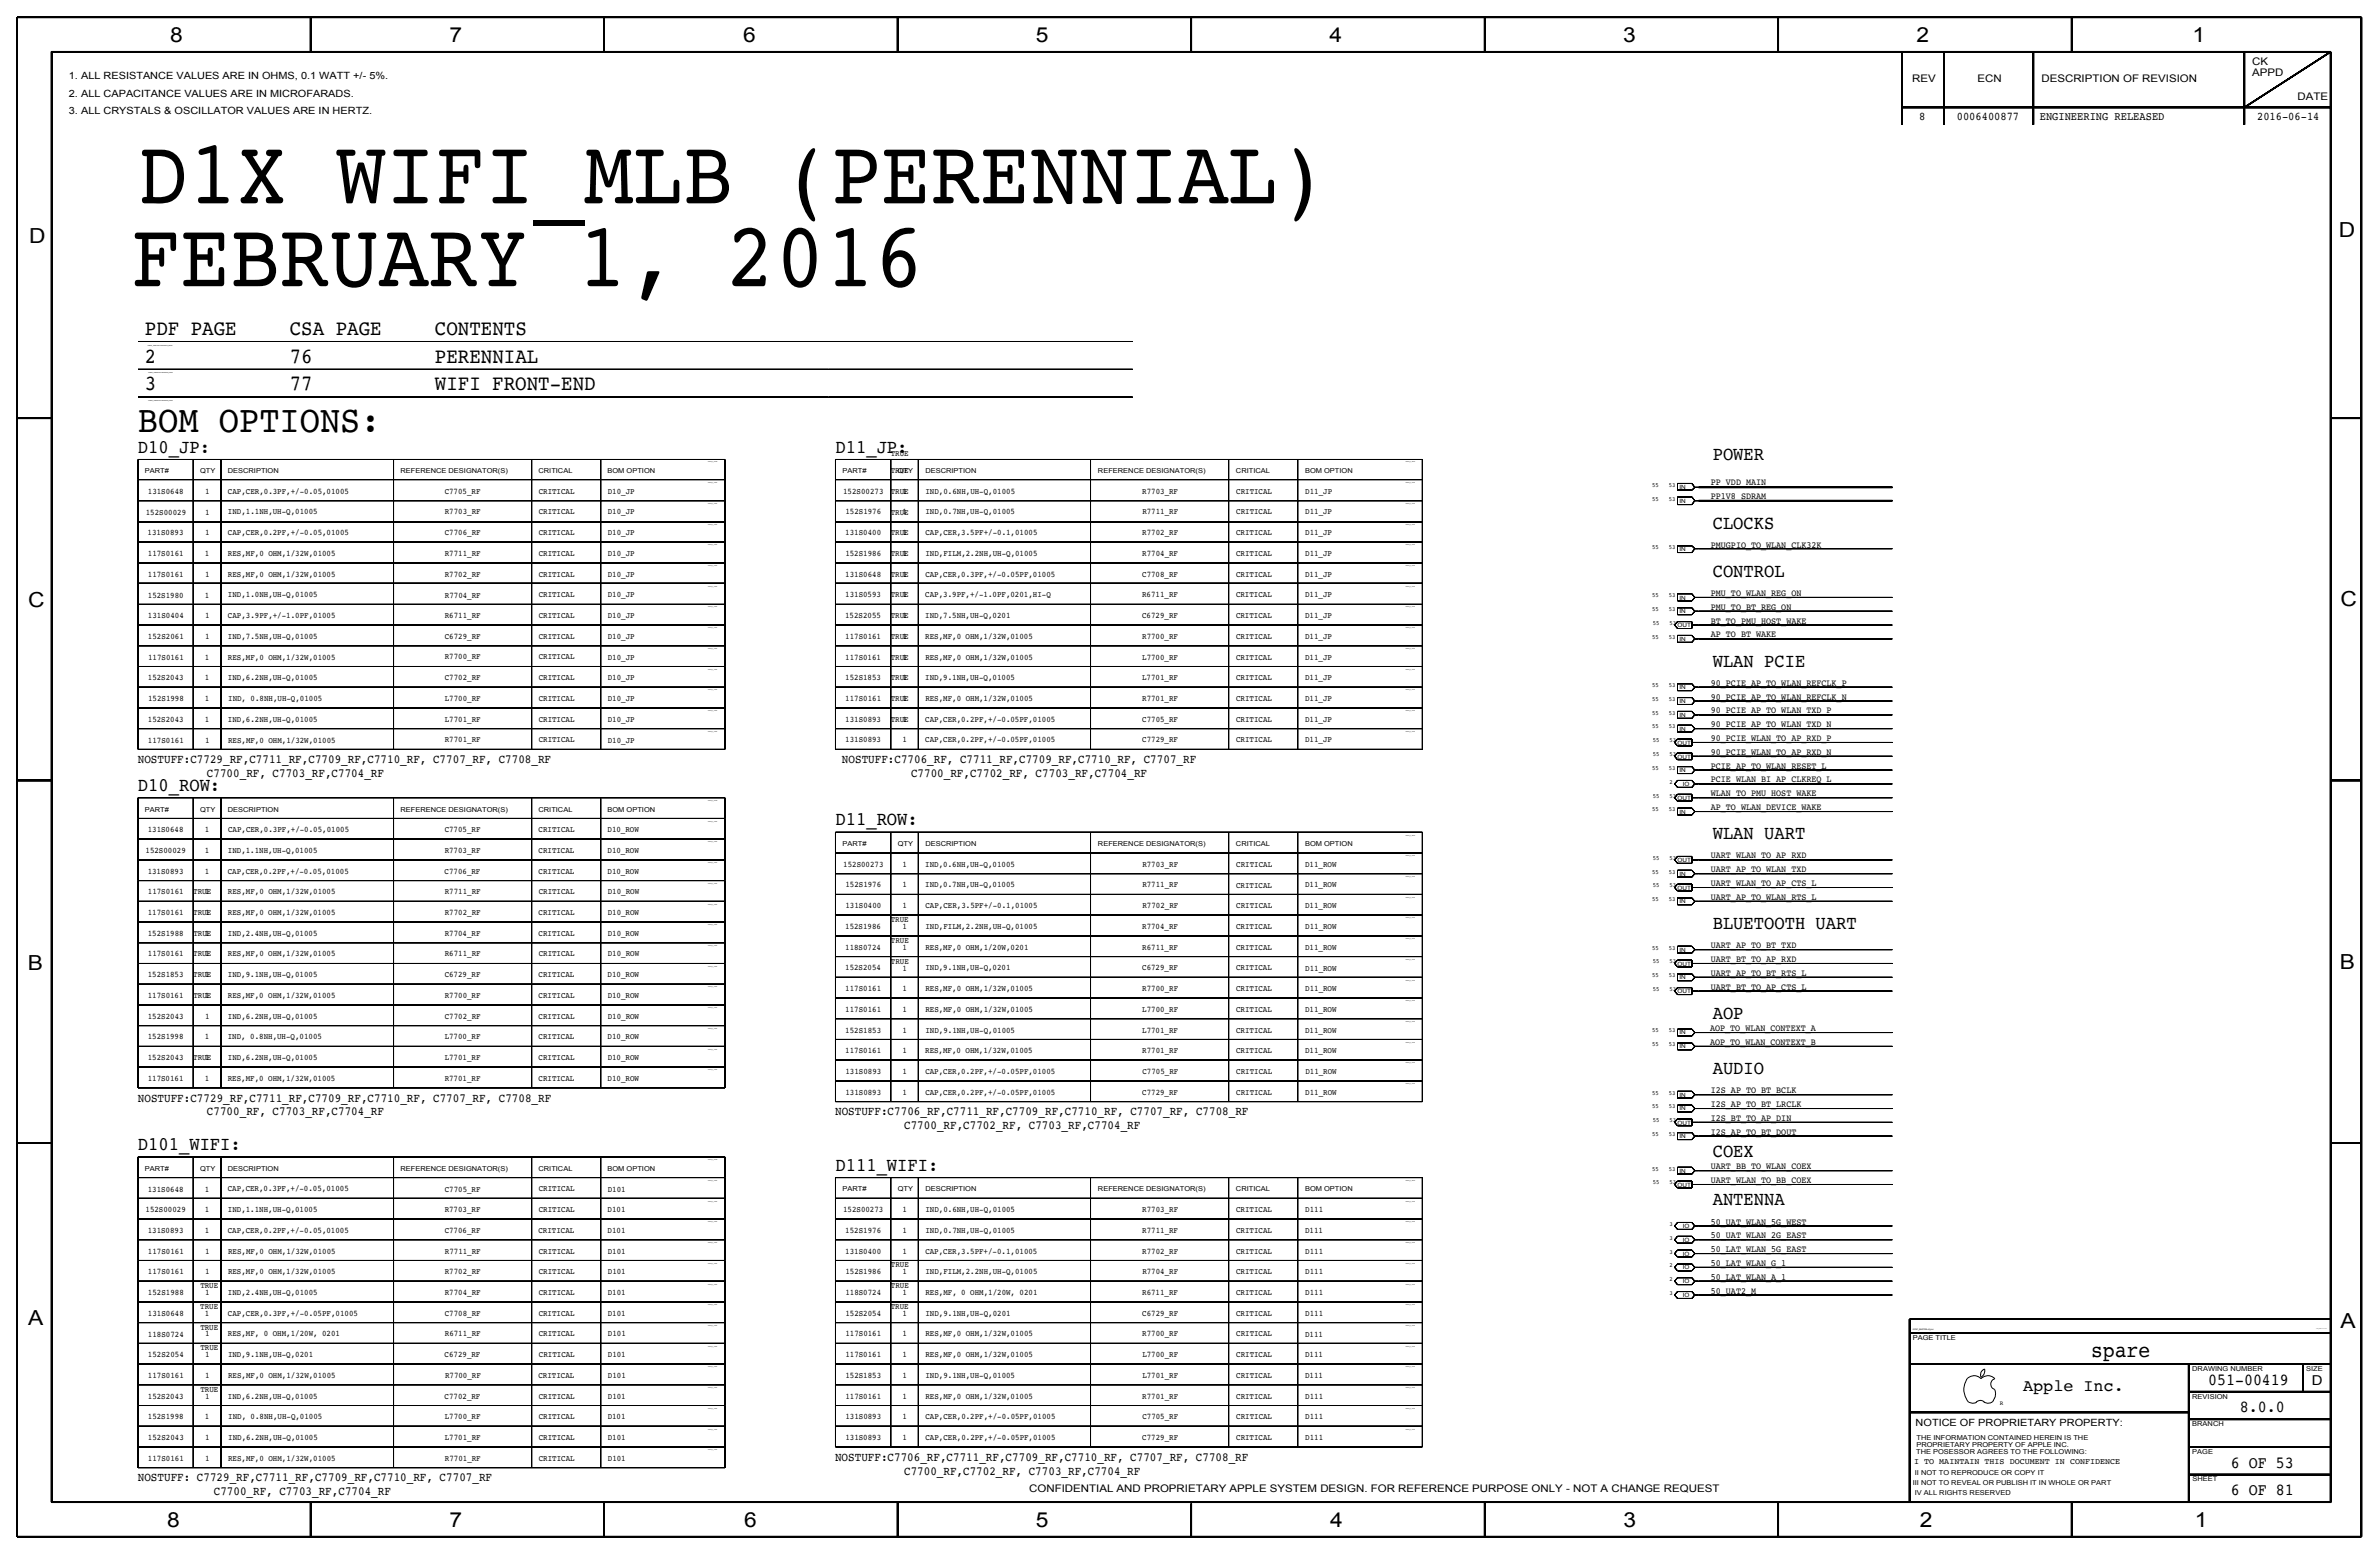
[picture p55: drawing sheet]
<svg xmlns="http://www.w3.org/2000/svg" width="875mm" height="572mm" viewBox="0 0 875 572" stroke-linecap="round" stroke-linejoin="round" font-family="sans-serif">
<defs><g id="words">
<g font-size="34.1">
<text x="50.8" y="74.8">D1X WIFI_MLB (PERENNIAL)</text>
<text x="48.2" y="105.3">FEBRUARY 1, 2016</text>
</g>
<text font-size="13.9" x="50.7" y="158.8">BOM OPTIONS:</text>
<text font-size="8.1" x="769.2" y="499.1">spare</text>
<g font-size="7.9">
<text x="53.3" y="123.2">PDF PAGE</text>
<text x="106.6" y="123.2">CSA PAGE</text>
<text x="160" y="123.2">CONTENTS</text>
<text x="53.3" y="133.3">2</text>
<text x="106.6" y="133.3">76</text>
<text x="160" y="133.3">PERENNIAL</text>
<text x="53.3" y="143.5">3</text>
<text x="106.6" y="143.5">77</text>
<text x="160" y="143.5">WIFI FRONT-END</text>
</g>
<g font-size="7.6">
<text x="62.5" y="15.5">8</text>
<text x="165.4" y="15.5">7</text>
<text x="273.3" y="15.5">6</text>
<text x="381" y="15.5">5</text>
<text x="489" y="15.5">4</text>
<text x="597" y="15.5">3</text>
<text x="704.9" y="15.5">2</text>
<text x="806.5" y="15.5">1</text>
<text x="10.7" y="89.5">D</text>
<text x="860.3" y="87.2">D</text>
<text x="10.4" y="223.3">C</text>
<text x="860.8" y="222.8">C</text>
<text x="10.2" y="356.7">B</text>
<text x="860.6" y="356.4">B</text>
<text x="10.4" y="487.5">A</text>
<text x="860.8" y="488.2">A</text>
<text x="61.5" y="561.7">8</text>
<text x="165.4" y="561.7">7</text>
<text x="273.8" y="561.6">6</text>
<text x="381" y="561.7">5</text>
<text x="489.2" y="561.7">4</text>
<text x="597.1" y="561.6">3</text>
<text x="706.2" y="561.7">2</text>
<text x="807.3" y="561.7">1</text>
</g>
<g font-size="7.1">
<text x="50.8" y="166.5">D10_JP:</text>
<text x="307.3" y="166.5">D11_JP:</text>
<text x="630" y="169">POWER</text>
<text x="630" y="194.4">CLOCKS</text>
<text x="630" y="212.2">CONTROL</text>
<text x="630" y="245.2">WLAN PCIE</text>
<text x="50.8" y="290.9">D10_ROW:</text>
<text x="307.3" y="303.6">D11_ROW:</text>
<text x="630" y="308.7">WLAN UART</text>
<text x="630" y="341.7">BLUETOOTH UART</text>
<text x="630" y="374.7">AOP</text>
<text x="630" y="395">AUDIO</text>
<text x="50.8" y="422.9">D101_WIFI:</text>
<text x="630" y="425.5">COEX</text>
<text x="307.3" y="430.5">D111_WIFI:</text>
<text x="630" y="443.2">ANTENNA</text>
</g>
<g font-size="6.2">
<text x="812.2" y="509.3">051-00419</text>
<text x="744.2" y="511.5">Apple Inc.</text>
<text x="823.9" y="519.4">8.0.0</text>
<text x="820.6" y="539.7">6 OF 53</text>
<text x="820.6" y="549.9">6 OF 81</text>
</g>
<text font-size="5" x="850.3" y="509.3">D</text>
<g font-size="4.5">
<text x="50.7" y="280.6">NOSTUFF:C7729_RF,C7711_RF,C7709_RF,C7710_RF, C7707_RF, C7708_RF</text>
<text x="309.7" y="280.6">NOSTUFF:C7706_RF, C7711_RF,C7709_RF,C7710_RF, C7707_RF</text>
<text x="76.1" y="285.7">C7700_RF, C7703_RF,C7704_RF</text>
<text x="335.1" y="285.7">C7700_RF,C7702_RF, C7703_RF,C7704_RF</text>
<text x="50.7" y="405.1">NOSTUFF:C7729_RF,C7711_RF,C7709_RF,C7710_RF, C7707_RF, C7708_RF</text>
<text x="76.1" y="410.2">C7700_RF, C7703_RF,C7704_RF</text>
<text x="307.2" y="410.2">NOSTUFF:C7706_RF,C7711_RF,C7709_RF,C7710_RF, C7707_RF, C7708_RF</text>
<text x="332.6" y="415.3">C7700_RF,C7702_RF, C7703_RF,C7704_RF</text>
<text x="307.2" y="537.2">NOSTUFF:C7706_RF,C7711_RF,C7709_RF,C7710_RF, C7707_RF, C7708_RF</text>
<text x="50.7" y="544.8">NOSTUFF: C7729_RF,C7711_RF,C7709_RF,C7710_RF, C7707_RF</text>
<text x="332.5" y="542.3">C7700_RF,C7702_RF, C7703_RF,C7704_RF</text>
<text x="78.6" y="549.9">C7700_RF, C7703_RF,C7704_RF</text>
</g>
<g font-size="4.3">
<text x="706" y="44.3">8</text>
<text x="719.8" y="44.3">0006400877</text>
<text x="750.3" y="44.3">ENGINEERING RELEASED</text>
<text x="830.2" y="44.3">2016-06-14</text>
</g>
<g font-size="3.8">
<text x="828.4" y="24.1">CK</text>
<text x="828.4" y="27.9">APPD</text>
<text x="703.3" y="30.2">REV</text>
<text x="727.3" y="30.2">ECN</text>
<text x="750.9" y="30.2">DESCRIPTION OF REVISION</text>
<text x="845" y="36.8">DATE</text>
<text x="378.5" y="548.6">CONFIDENTIAL AND PROPRIETARY APPLE SYSTEM DESIGN. FOR REFERENCE PURPOSE ONLY - NOT A CHANGE REQUEST</text>
</g>
<g font-size="3.7">
<text x="25.3" y="29">1. ALL RESISTANCE VALUES ARE IN OHMS, 0.1 WATT +/- 5%.</text>
<text x="25.3" y="35.6">2. ALL CAPACITANCE VALUES ARE IN MICROFARADS.</text>
<text x="25.3" y="41.9">3. ALL CRYSTALS &amp; OSCILLATOR VALUES ARE IN HERTZ.</text>
<text x="704.6" y="524.5">NOTICE OF PROPRIETARY PROPERTY:</text>
</g>
<g font-size="3.5">
<text x="629.3" y="178.5">PP_VDD_MAIN</text>
<text x="629.3" y="183.6">PP1V8_SDRAM</text>
<text x="629.3" y="201.4">PMUGPIO_TO_WLAN_CLK32K</text>
<text x="629.3" y="219.2">PMU_TO_WLAN_REG_ON</text>
<text x="629.3" y="224.3">PMU_TO_BT_REG_ON</text>
<text x="629.3" y="229.3">BT_TO_PMU_HOST_WAKE</text>
<text x="629.3" y="234.4">AP_TO_BT_WAKE</text>
<text x="629.3" y="252.2">90_PCIE_AP_TO_WLAN_REFCLK_P</text>
<text x="629.3" y="257.3">90_PCIE_AP_TO_WLAN_REFCLK_N</text>
<text x="629.3" y="262.4">90_PCIE_AP_TO_WLAN_TXD_P</text>
<text x="629.3" y="267.4">90_PCIE_AP_TO_WLAN_TXD_N</text>
<text x="629.3" y="272.5">90_PCIE_WLAN_TO_AP_RXD_P</text>
<text x="629.3" y="277.6">90_PCIE_WLAN_TO_AP_RXD_N</text>
<text x="629.3" y="287.8">PCIE_WLAN_BI_AP_CLKREQ_L</text>
<text x="629.3" y="282.7">PCIE_AP_TO_WLAN_RESET_L</text>
<text x="629.3" y="292.9">WLAN_TO_PMU_HOST_WAKE</text>
<text x="629.3" y="297.9">AP_TO_WLAN_DEVICE_WAKE</text>
<text x="629.3" y="315.7">UART_WLAN_TO_AP_RXD</text>
<text x="629.3" y="320.8">UART_AP_TO_WLAN_TXD</text>
<text x="629.3" y="325.9">UART_WLAN_TO_AP_CTS_L</text>
<text x="629.3" y="330.9">UART_AP_TO_WLAN_RTS_L</text>
<text x="629.3" y="353.8">UART_BT_TO_AP_RXD</text>
<text x="629.3" y="348.7">UART_AP_TO_BT_TXD</text>
<text x="629.3" y="358.9">UART_AP_TO_BT_RTS_L</text>
<text x="629.3" y="364">UART_BT_TO_AP_CTS_L</text>
<text x="629" y="379.2">AOP_TO_WLAN_CONTEXT_A</text>
<text x="629" y="384.3">AOP_TO_WLAN_CONTEXT_B</text>
<text x="629.3" y="407.1">I2S_AP_TO_BT_LRCLK</text>
<text x="629.3" y="402.1">I2S_AP_TO_BT_BCLK</text>
<text x="629.3" y="412.2">I2S_BT_TO_AP_DIN</text>
<text x="629.3" y="417.3">I2S_AP_TO_BT_DOUT</text>
<text x="629.3" y="430">UART_BB_TO_WLAN_COEX</text>
<text x="629.3" y="435.1">UART_WLAN_TO_BB_COEX</text>
<text x="629.3" y="450.3">50_UAT_WLAN_5G_WEST</text>
<text x="629.3" y="455.4">50_UAT_WLAN_2G_EAST</text>
<text x="629.3" y="460.5">50_LAT_WLAN_5G_EAST</text>
<text x="629.3" y="465.6">50_LAT_WLAN_G_1</text>
<text x="629.3" y="470.7">50_LAT_WLAN_A_1</text>
<text x="629.3" y="475.7">50_UAT2_M</text>
</g>
<g font-size="3.1">
<text x="327.7" y="167.6">TRUE</text>
<text x="327.7" y="174">TRUE</text>
<text x="54.4" y="181.6">131S0648</text>
<text x="75.4" y="181.6">1</text>
<text x="83.9" y="181.6">CAP,CER,0.3PF,+/-0.05,01005</text>
<text x="163.6" y="181.6">C7705_RF</text>
<text x="198.1" y="181.6">CRITICAL</text>
<text x="223.5" y="181.6">D10_JP</text>
<text x="310.1" y="181.6">152S00273</text>
<text x="327.7" y="181.6">TRUE</text>
<text x="331.9" y="181.6">1</text>
<text x="340.4" y="181.6">IND,0.6NH,UH-Q,01005</text>
<text x="420.1" y="181.6">R7703_RF</text>
<text x="454.7" y="181.6">CRITICAL</text>
<text x="480.1" y="181.6">D11_JP</text>
<text x="53.6" y="189.2">152S00029</text>
<text x="75.5" y="189.2">1</text>
<text x="83.9" y="189.2">IND,1.1NH,UH-Q,01005</text>
<text x="163.6" y="189.2">R7703_RF</text>
<text x="198.1" y="189.2">CRITICAL</text>
<text x="223.5" y="189.2">D10_JP</text>
<text x="311" y="189.2">152S1976</text>
<text x="327.7" y="189.2">TRUE</text>
<text x="332" y="189.2">1</text>
<text x="340.4" y="189.2">IND,0.7NH,UH-Q,01005</text>
<text x="420.2" y="189.2">R7711_RF</text>
<text x="454.7" y="189.2">CRITICAL</text>
<text x="480.1" y="189.2">D11_JP</text>
<text x="54.3" y="196.9">131S0893</text>
<text x="75.4" y="196.8">1</text>
<text x="83.9" y="196.8">CAP,CER,0.2PF,+/-0.05,01005</text>
<text x="163.6" y="196.8">C7706_RF</text>
<text x="198.1" y="196.8">CRITICAL</text>
<text x="223.5" y="196.8">D10_JP</text>
<text x="310.9" y="196.8">131S0400</text>
<text x="327.7" y="196.8">TRUE</text>
<text x="331.9" y="196.8">1</text>
<text x="340.4" y="196.8">CAP,CER,3.5PF+/-0.1,01005</text>
<text x="420.2" y="196.8">R7702_RF</text>
<text x="454.7" y="196.8">CRITICAL</text>
<text x="480.1" y="196.8">D11_JP</text>
<text x="54.4" y="204.5">117S0161</text>
<text x="75.4" y="204.5">1</text>
<text x="83.9" y="204.4">RES,MF,0 OHM,1/32W,01005</text>
<text x="163.6" y="204.4">R7711_RF</text>
<text x="198.1" y="204.4">CRITICAL</text>
<text x="223.5" y="204.4">D10_JP</text>
<text x="310.9" y="204.5">152S1986</text>
<text x="327.7" y="204.5">TRUE</text>
<text x="331.9" y="204.5">1</text>
<text x="340.4" y="204.5">IND,FILM,2.2NH,UH-Q,01005</text>
<text x="420.1" y="204.5">R7704_RF</text>
<text x="454.7" y="204.5">CRITICAL</text>
<text x="480.1" y="204.5">D11_JP</text>
<text x="54.4" y="212.1">117S0161</text>
<text x="75.4" y="212.1">1</text>
<text x="83.9" y="212">RES,MF,0 OHM,1/32W,01005</text>
<text x="163.6" y="212">R7702_RF</text>
<text x="198.1" y="212">CRITICAL</text>
<text x="223.5" y="212.1">D10_JP</text>
<text x="310.9" y="212.1">131S0648</text>
<text x="327.7" y="212.1">TRUE</text>
<text x="331.9" y="212.1">1</text>
<text x="340.4" y="212.1">CAP,CER,0.3PF,+/-0.05PF,01005</text>
<text x="420.1" y="212.1">C7708_RF</text>
<text x="454.6" y="212.1">CRITICAL</text>
<text x="480" y="212.1">D11_JP</text>
<text x="54.4" y="219.8">152S1980</text>
<text x="75.4" y="219.8">1</text>
<text x="83.9" y="219.7">IND,1.0NH,UH-Q,01005</text>
<text x="163.6" y="219.8">R7704_RF</text>
<text x="198.1" y="219.7">CRITICAL</text>
<text x="223.5" y="219.7">D10_JP</text>
<text x="310.9" y="219.7">131S0593</text>
<text x="327.7" y="219.7">TRUE</text>
<text x="331.9" y="219.7">1</text>
<text x="340.3" y="219.7">CAP,3.9PF,+/-1.0PF,0201,HI-Q</text>
<text x="420.1" y="219.7">R6711_RF</text>
<text x="454.6" y="219.7">CRITICAL</text>
<text x="480" y="219.7">D11_JP</text>
<text x="54.4" y="227.4">131S0404</text>
<text x="75.4" y="227.4">1</text>
<text x="83.9" y="227.3">CAP,3.9PF,+/-1.0PF,01005</text>
<text x="163.6" y="227.3">R6711_RF</text>
<text x="198.1" y="227.3">CRITICAL</text>
<text x="223.5" y="227.4">D10_JP</text>
<text x="310.9" y="227.3">152S2055</text>
<text x="327.7" y="227.3">TRUE</text>
<text x="331.9" y="227.3">1</text>
<text x="340.3" y="227.3">IND,7.5NH,UH-Q,0201</text>
<text x="420.1" y="227.3">C6729_RF</text>
<text x="454.6" y="227.3">CRITICAL</text>
<text x="480" y="227.3">D11_JP</text>
<text x="54.4" y="235">152S2061</text>
<text x="75.5" y="234.9">1</text>
<text x="83.9" y="234.9">IND,7.5NH,UH-Q,01005</text>
<text x="163.6" y="234.9">C6729_RF</text>
<text x="198.1" y="234.9">CRITICAL</text>
<text x="223.5" y="234.9">D10_JP</text>
<text x="310.9" y="234.9">117S0161</text>
<text x="327.7" y="234.9">TRUE</text>
<text x="331.9" y="234.9">1</text>
<text x="340.3" y="234.9">RES,MF,0 OHM,1/32W,01005</text>
<text x="420.1" y="234.9">R7700_RF</text>
<text x="454.7" y="234.9">CRITICAL</text>
<text x="480.1" y="234.9">D11_JP</text>
<text x="54.5" y="242.6">117S0161</text>
<text x="75.4" y="242.6">1</text>
<text x="83.9" y="242.5">RES,MF,0 OHM,1/32W,01005</text>
<text x="163.6" y="242.5">R7700_RF</text>
<text x="198.1" y="242.5">CRITICAL</text>
<text x="223.5" y="242.6">D10_JP</text>
<text x="310.9" y="242.6">117S0161</text>
<text x="327.7" y="242.6">TRUE</text>
<text x="331.9" y="242.6">1</text>
<text x="340.4" y="242.6">RES,MF,0 OHM,1/32W,01005</text>
<text x="420.1" y="242.6">L7700_RF</text>
<text x="454.6" y="242.6">CRITICAL</text>
<text x="480" y="242.6">D11_JP</text>
<text x="54.4" y="250.1">152S2043</text>
<text x="75.4" y="250.2">1</text>
<text x="83.9" y="250.1">IND,6.2NH,UH-Q,01005</text>
<text x="163.6" y="250.2">C7702_RF</text>
<text x="198.1" y="250.2">CRITICAL</text>
<text x="223.5" y="250.2">D10_JP</text>
<text x="310.9" y="250.2">152S1853</text>
<text x="327.7" y="250.2">TRUE</text>
<text x="331.9" y="250.2">1</text>
<text x="340.3" y="250.2">IND,9.1NH,UH-Q,01005</text>
<text x="420.1" y="250.2">L7701_RF</text>
<text x="454.6" y="250.2">CRITICAL</text>
<text x="480" y="250.2">D11_JP</text>
<text x="54.5" y="257.8">152S1998</text>
<text x="75.4" y="257.8">1</text>
<text x="83.9" y="257.8">IND, 0.8NH,UH-Q,01005</text>
<text x="163.6" y="257.8">L7700_RF</text>
<text x="198.1" y="257.8">CRITICAL</text>
<text x="223.5" y="257.8">D10_JP</text>
<text x="310.9" y="257.8">117S0161</text>
<text x="327.7" y="257.8">TRUE</text>
<text x="331.9" y="257.8">1</text>
<text x="340.4" y="257.8">RES,MF,0 OHM,1/32W,01005</text>
<text x="420.1" y="257.8">R7701_RF</text>
<text x="454.7" y="257.8">CRITICAL</text>
<text x="480" y="257.8">D11_JP</text>
<text x="54.4" y="265.4">152S2043</text>
<text x="75.4" y="265.4">1</text>
<text x="83.9" y="265.4">IND,6.2NH,UH-Q,01005</text>
<text x="163.6" y="265.4">L7701_RF</text>
<text x="198.1" y="265.4">CRITICAL</text>
<text x="223.5" y="265.4">D10_JP</text>
<text x="310.9" y="265.4">131S0893</text>
<text x="327.7" y="265.4">TRUE</text>
<text x="331.9" y="265.4">1</text>
<text x="340.3" y="265.4">CAP,CER,0.2PF,+/-0.05PF,01005</text>
<text x="420.1" y="265.4">C7705_RF</text>
<text x="454.7" y="265.4">CRITICAL</text>
<text x="480" y="265.4">D11_JP</text>
<text x="54.4" y="273.1">117S0161</text>
<text x="75.4" y="273.1">1</text>
<text x="83.9" y="273.1">RES,MF,0 OHM,1/32W,01005</text>
<text x="163.6" y="273">R7701_RF</text>
<text x="198.1" y="273">CRITICAL</text>
<text x="223.5" y="273.1">D10_JP</text>
<text x="310.9" y="273">131S0893</text>
<text x="331.9" y="273">1</text>
<text x="340.3" y="273">CAP,CER,0.2PF,+/-0.05PF,01005</text>
<text x="420.1" y="273">C7729_RF</text>
<text x="454.7" y="273">CRITICAL</text>
<text x="480" y="273">D11_JP</text>
<text x="54.3" y="306.1">131S0648</text>
<text x="75.4" y="306.1">1</text>
<text x="83.9" y="306.1">CAP,CER,0.3PF,+/-0.05,01005</text>
<text x="163.6" y="306.1">C7705_RF</text>
<text x="198.1" y="306.1">CRITICAL</text>
<text x="223.5" y="306.1">D10_ROW</text>
<text x="53.5" y="313.7">152S00029</text>
<text x="75.4" y="313.7">1</text>
<text x="83.8" y="313.7">IND,1.1NH,UH-Q,01005</text>
<text x="163.6" y="313.7">R7703_RF</text>
<text x="198.1" y="313.7">CRITICAL</text>
<text x="223.5" y="313.7">D10_ROW</text>
<text x="54.3" y="321.3">131S0893</text>
<text x="75.3" y="321.3">1</text>
<text x="83.8" y="321.3">CAP,CER,0.2PF,+/-0.05,01005</text>
<text x="163.5" y="321.3">C7706_RF</text>
<text x="198.1" y="321.3">CRITICAL</text>
<text x="223.5" y="321.3">D10_ROW</text>
<text x="310.2" y="318.8">152S00273</text>
<text x="332" y="318.8">1</text>
<text x="340.4" y="318.8">IND,0.6NH,UH-Q,01005</text>
<text x="420.2" y="318.8">R7703_RF</text>
<text x="454.7" y="318.8">CRITICAL</text>
<text x="480" y="318.8">D11_ROW</text>
<text x="54.4" y="328.9">117S0161</text>
<text x="71.1" y="328.9">TRUE</text>
<text x="75.4" y="328.9">1</text>
<text x="83.9" y="328.9">RES,MF,0 OHM,1/32W,01005</text>
<text x="163.6" y="328.9">R7711_RF</text>
<text x="198.1" y="328.9">CRITICAL</text>
<text x="223.5" y="328.9">D10_ROW</text>
<text x="311" y="326.4">152S1976</text>
<text x="332" y="326.4">1</text>
<text x="340.4" y="326.4">IND,0.7NH,UH-Q,01005</text>
<text x="420.2" y="326.4">R7711_RF</text>
<text x="454.7" y="326.4">CRITICAL</text>
<text x="480" y="326.4">D11_ROW</text>
<text x="311" y="334">131S0400</text>
<text x="332" y="334">1</text>
<text x="340.4" y="334">CAP,CER,3.5PF+/-0.1,01005</text>
<text x="420.2" y="334">R7702_RF</text>
<text x="454.7" y="334">CRITICAL</text>
<text x="480" y="334">D11_ROW</text>
<text x="54.4" y="336.5">117S0161</text>
<text x="71.1" y="336.5">TRUE</text>
<text x="75.4" y="336.5">1</text>
<text x="83.8" y="336.5">RES,MF,0 OHM,1/32W,01005</text>
<text x="163.6" y="336.5">R7702_RF</text>
<text x="198.1" y="336.5">CRITICAL</text>
<text x="223.5" y="336.5">D10_ROW</text>
<text x="310.9" y="341.6">152S1986</text>
<text x="327.7" y="339.1">TRUE</text>
<text x="331.9" y="341.7">1</text>
<text x="340.4" y="341.7">IND,FILM,2.2NH,UH-Q,01005</text>
<text x="420.1" y="341.7">R7704_RF</text>
<text x="454.7" y="341.6">CRITICAL</text>
<text x="480.1" y="341.7">D11_ROW</text>
<text x="54.3" y="344.2">152S1988</text>
<text x="71.1" y="344.1">TRUE</text>
<text x="75.4" y="344.2">1</text>
<text x="83.8" y="344.2">IND,2.4NH,UH-Q,01005</text>
<text x="163.6" y="344.2">R7704_RF</text>
<text x="198.1" y="344.2">CRITICAL</text>
<text x="223.5" y="344.2">D10_ROW</text>
<text x="327.7" y="346.7">TRUE</text>
<text x="54.4" y="351.7">117S0161</text>
<text x="71.1" y="351.7">TRUE</text>
<text x="75.4" y="351.7">1</text>
<text x="83.8" y="351.7">RES,MF,0 OHM,1/32W,01005</text>
<text x="163.6" y="351.7">R6711_RF</text>
<text x="198.1" y="351.7">CRITICAL</text>
<text x="223.5" y="351.7">D10_ROW</text>
<text x="310.9" y="349.2">118S0724</text>
<text x="331.9" y="349.3">1</text>
<text x="340.4" y="349.2">RES,MF,0 OHM,1/20W,0201</text>
<text x="420.1" y="349.3">R6711_RF</text>
<text x="454.7" y="349.3">CRITICAL</text>
<text x="480" y="349.2">D11_ROW</text>
<text x="54.3" y="359.4">152S1853</text>
<text x="71.1" y="359.4">TRUE</text>
<text x="75.4" y="359.4">1</text>
<text x="83.8" y="359.4">IND,9.1NH,UH-Q,01005</text>
<text x="163.6" y="359.4">C6729_RF</text>
<text x="198.1" y="359.4">CRITICAL</text>
<text x="223.5" y="359.4">D10_ROW</text>
<text x="310.9" y="356.9">152S2054</text>
<text x="327.7" y="354.4">TRUE</text>
<text x="331.9" y="356.9">1</text>
<text x="340.4" y="356.9">IND,9.1NH,UH-Q,0201</text>
<text x="420.1" y="356.9">C6729_RF</text>
<text x="454.6" y="356.9">CRITICAL</text>
<text x="480.1" y="356.9">D11_ROW</text>
<text x="310.9" y="364.5">117S0161</text>
<text x="331.9" y="364.5">1</text>
<text x="340.4" y="364.5">RES,MF,0 OHM,1/32W,01005</text>
<text x="420.1" y="364.5">R7700_RF</text>
<text x="454.7" y="364.5">CRITICAL</text>
<text x="480.1" y="364.5">D11_ROW</text>
<text x="54.3" y="367">117S0161</text>
<text x="71.1" y="367">TRUE</text>
<text x="75.4" y="367">1</text>
<text x="83.8" y="367">RES,MF,0 OHM,1/32W,01005</text>
<text x="163.6" y="367">R7700_RF</text>
<text x="198.1" y="367">CRITICAL</text>
<text x="223.5" y="367">D10_ROW</text>
<text x="54.4" y="374.6">152S2043</text>
<text x="75.4" y="374.6">1</text>
<text x="83.8" y="374.6">IND,6.2NH,UH-Q,01005</text>
<text x="163.6" y="374.6">C7702_RF</text>
<text x="198.1" y="374.6">CRITICAL</text>
<text x="223.5" y="374.6">D10_ROW</text>
<text x="310.9" y="372.2">117S0161</text>
<text x="331.9" y="372.1">1</text>
<text x="340.4" y="372.2">RES,MF,0 OHM,1/32W,01005</text>
<text x="420.1" y="372.1">L7700_RF</text>
<text x="454.6" y="372.1">CRITICAL</text>
<text x="480" y="372.1">D11_ROW</text>
<text x="54.3" y="382.2">152S1998</text>
<text x="75.4" y="382.2">1</text>
<text x="83.8" y="382.2">IND, 0.8NH,UH-Q,01005</text>
<text x="163.6" y="382.2">L7700_RF</text>
<text x="198.1" y="382.2">CRITICAL</text>
<text x="223.5" y="382.2">D10_ROW</text>
<text x="310.9" y="379.8">152S1853</text>
<text x="331.9" y="379.7">1</text>
<text x="340.4" y="379.8">IND,9.1NH,UH-Q,01005</text>
<text x="420.1" y="379.7">L7701_RF</text>
<text x="454.7" y="379.7">CRITICAL</text>
<text x="480.1" y="379.7">D11_ROW</text>
<text x="54.4" y="389.8">152S2043</text>
<text x="71.1" y="389.8">TRUE</text>
<text x="75.4" y="389.8">1</text>
<text x="83.8" y="389.8">IND,6.2NH,UH-Q,01005</text>
<text x="163.6" y="389.8">L7701_RF</text>
<text x="198.1" y="389.8">CRITICAL</text>
<text x="223.5" y="389.8">D10_ROW</text>
<text x="310.9" y="387.4">117S0161</text>
<text x="331.9" y="387.3">1</text>
<text x="340.3" y="387.4">RES,MF,0 OHM,1/32W,01005</text>
<text x="420.1" y="387.4">R7701_RF</text>
<text x="454.7" y="387.4">CRITICAL</text>
<text x="480" y="387.3">D11_ROW</text>
<text x="311" y="395">131S0893</text>
<text x="332" y="395">1</text>
<text x="340.4" y="395">CAP,CER,0.2PF,+/-0.05PF,01005</text>
<text x="420.2" y="395">C7705_RF</text>
<text x="454.7" y="395">CRITICAL</text>
<text x="480.1" y="395">D11_ROW</text>
<text x="54.3" y="397.5">117S0161</text>
<text x="75.4" y="397.5">1</text>
<text x="83.8" y="397.5">RES,MF,0 OHM,1/32W,01005</text>
<text x="163.6" y="397.5">R7701_RF</text>
<text x="198.1" y="397.5">CRITICAL</text>
<text x="223.5" y="397.5">D10_ROW</text>
<text x="311" y="402.6">131S0893</text>
<text x="332" y="402.6">1</text>
<text x="340.4" y="402.6">CAP,CER,0.2PF,+/-0.05PF,01005</text>
<text x="420.1" y="402.6">C7729_RF</text>
<text x="454.7" y="402.6">CRITICAL</text>
<text x="480.1" y="402.6">D11_ROW</text>
<text x="54.4" y="438.2">131S0648</text>
<text x="75.4" y="438.2">1</text>
<text x="83.8" y="438.1">CAP,CER,0.3PF,+/-0.05,01005</text>
<text x="163.6" y="438.2">C7705_RF</text>
<text x="198.2" y="438.2">CRITICAL</text>
<text x="223.5" y="438.2">D101</text>
<text x="53.5" y="445.8">152S00029</text>
<text x="75.4" y="445.8">1</text>
<text x="83.8" y="445.8">IND,1.1NH,UH-Q,01005</text>
<text x="163.6" y="445.8">R7703_RF</text>
<text x="198.2" y="445.8">CRITICAL</text>
<text x="223.5" y="445.8">D101</text>
<text x="310.1" y="445.8">152S00273</text>
<text x="332" y="445.8">1</text>
<text x="340.4" y="445.8">IND,0.6NH,UH-Q,01005</text>
<text x="420.1" y="445.8">R7703_RF</text>
<text x="454.7" y="445.8">CRITICAL</text>
<text x="480.1" y="445.8">D111</text>
<text x="54.3" y="453.4">131S0893</text>
<text x="75.3" y="453.4">1</text>
<text x="83.8" y="453.4">CAP,CER,0.2PF,+/-0.05,01005</text>
<text x="163.6" y="453.4">C7706_RF</text>
<text x="198.1" y="453.4">CRITICAL</text>
<text x="223.5" y="453.4">D101</text>
<text x="310.9" y="453.4">152S1976</text>
<text x="331.9" y="453.4">1</text>
<text x="340.4" y="453.4">IND,0.7NH,UH-Q,01005</text>
<text x="420.1" y="453.4">R7711_RF</text>
<text x="454.7" y="453.4">CRITICAL</text>
<text x="480" y="453.4">D111</text>
<text x="54.4" y="461">117S0161</text>
<text x="75.4" y="461">1</text>
<text x="83.9" y="461">RES,MF,0 OHM,1/32W,01005</text>
<text x="163.6" y="461">R7711_RF</text>
<text x="198.2" y="461">CRITICAL</text>
<text x="223.6" y="461">D101</text>
<text x="310.9" y="461">131S0400</text>
<text x="331.9" y="461">1</text>
<text x="340.4" y="461">CAP,CER,3.5PF+/-0.1,01005</text>
<text x="420.2" y="461">R7702_RF</text>
<text x="454.7" y="461">CRITICAL</text>
<text x="480.1" y="461">D111</text>
<text x="327.7" y="466.1">TRUE</text>
<text x="54.4" y="468.7">117S0161</text>
<text x="73.7" y="473.7">TRUE</text>
<text x="75.4" y="468.6">1</text>
<text x="83.9" y="468.6">RES,MF,0 OHM,1/32W,01005</text>
<text x="163.6" y="468.6">R7702_RF</text>
<text x="198.2" y="468.7">CRITICAL</text>
<text x="223.6" y="468.6">D101</text>
<text x="310.9" y="468.6">152S1986</text>
<text x="327.7" y="473.7">TRUE</text>
<text x="331.9" y="468.7">1</text>
<text x="340.4" y="468.6">IND,FILM,2.2NH,UH-Q,01005</text>
<text x="420.2" y="468.6">R7704_RF</text>
<text x="454.7" y="468.6">CRITICAL</text>
<text x="480.1" y="468.6">D111</text>
<text x="54.4" y="476.3">152S1988</text>
<text x="75.4" y="476.3">1</text>
<text x="83.9" y="476.3">IND,2.4NH,UH-Q,01005</text>
<text x="163.6" y="476.3">R7704_RF</text>
<text x="198.2" y="476.3">CRITICAL</text>
<text x="223.5" y="476.3">D101</text>
<text x="310.9" y="476.3">118S0724</text>
<text x="332" y="476.3">1</text>
<text x="340.4" y="476.2">RES,MF, 0 OHM,1/20W, 0201</text>
<text x="420.1" y="476.3">R6711_RF</text>
<text x="454.7" y="476.2">CRITICAL</text>
<text x="480.1" y="476.3">D111</text>
<text x="54.4" y="483.9">131S0648</text>
<text x="73.7" y="481.3">TRUE</text>
<text x="75.4" y="483.9">1</text>
<text x="83.9" y="483.9">CAP,CER,0.3PF,+/-0.05PF,01005</text>
<text x="163.6" y="483.9">C7708_RF</text>
<text x="198.1" y="483.9">CRITICAL</text>
<text x="223.5" y="483.9">D101</text>
<text x="310.9" y="483.9">152S2054</text>
<text x="327.7" y="481.4">TRUE</text>
<text x="332" y="483.9">1</text>
<text x="340.4" y="483.9">IND,9.1NH,UH-Q,0201</text>
<text x="420.2" y="483.9">C6729_RF</text>
<text x="454.7" y="483.9">CRITICAL</text>
<text x="480.1" y="483.9">D111</text>
<text x="54.4" y="491.5">118S0724</text>
<text x="73.7" y="489">TRUE</text>
<text x="75.4" y="491.5">1</text>
<text x="83.9" y="491.5">RES,MF, 0 OHM,1/20W, 0201</text>
<text x="163.6" y="491.5">R6711_RF</text>
<text x="198.2" y="491.5">CRITICAL</text>
<text x="223.6" y="491.5">D101</text>
<text x="310.9" y="491.5">117S0161</text>
<text x="332" y="491.5">1</text>
<text x="340.4" y="491.5">RES,MF,0 OHM,1/32W,01005</text>
<text x="420.2" y="491.5">R7700_RF</text>
<text x="454.7" y="491.5">CRITICAL</text>
<text x="480" y="491.5">D111</text>
<text x="73.7" y="496.6">TRUE</text>
<text x="54.4" y="499.1">152S2054</text>
<text x="75.4" y="499.1">1</text>
<text x="83.9" y="499.1">IND,9.1NH,UH-Q,0201</text>
<text x="163.5" y="499.1">C6729_RF</text>
<text x="198.2" y="499.1">CRITICAL</text>
<text x="223.6" y="499.1">D101</text>
<text x="310.9" y="499.1">117S0161</text>
<text x="331.9" y="499.1">1</text>
<text x="340.4" y="499.1">RES,MF,0 OHM,1/32W,01005</text>
<text x="420.2" y="499.1">L7700_RF</text>
<text x="454.7" y="499.1">CRITICAL</text>
<text x="480" y="499.2">D111</text>
<text x="54.4" y="506.7">117S0161</text>
<text x="75.4" y="506.7">1</text>
<text x="83.9" y="506.7">RES,MF,0 OHM,1/32W,01005</text>
<text x="163.7" y="506.7">R7700_RF</text>
<text x="198.1" y="506.7">CRITICAL</text>
<text x="223.6" y="506.7">D101</text>
<text x="310.9" y="506.7">152S1853</text>
<text x="331.9" y="506.8">1</text>
<text x="340.4" y="506.7">IND,9.1NH,UH-Q,01005</text>
<text x="420.2" y="506.7">L7701_RF</text>
<text x="454.7" y="506.7">CRITICAL</text>
<text x="480" y="506.8">D111</text>
<text x="54.4" y="514.3">152S2043</text>
<text x="73.7" y="511.8">TRUE</text>
<text x="75.4" y="514.4">1</text>
<text x="83.9" y="514.3">IND,6.2NH,UH-Q,01005</text>
<text x="163.5" y="514.4">C7702_RF</text>
<text x="198.2" y="514.4">CRITICAL</text>
<text x="223.6" y="514.4">D101</text>
<text x="310.9" y="514.3">117S0161</text>
<text x="331.9" y="514.3">1</text>
<text x="340.4" y="514.3">RES,MF,0 OHM,1/32W,01005</text>
<text x="420.2" y="514.3">R7701_RF</text>
<text x="454.7" y="514.3">CRITICAL</text>
<text x="480.1" y="514.3">D111</text>
<text x="54.4" y="522">152S1998</text>
<text x="75.4" y="522">1</text>
<text x="83.9" y="522">IND, 0.8NH,UH-Q,01005</text>
<text x="163.6" y="522">L7700_RF</text>
<text x="198.1" y="522">CRITICAL</text>
<text x="223.5" y="522">D101</text>
<text x="311" y="522">131S0893</text>
<text x="332" y="522">1</text>
<text x="340.4" y="522">CAP,CER,0.2PF,+/-0.05PF,01005</text>
<text x="420.2" y="522">C7705_RF</text>
<text x="454.7" y="522">CRITICAL</text>
<text x="480.1" y="522">D111</text>
<text x="54.4" y="529.6">152S2043</text>
<text x="75.4" y="529.6">1</text>
<text x="83.9" y="529.6">IND,6.2NH,UH-Q,01005</text>
<text x="163.6" y="529.6">L7701_RF</text>
<text x="198.2" y="529.6">CRITICAL</text>
<text x="223.5" y="529.6">D101</text>
<text x="310.9" y="529.6">131S0893</text>
<text x="331.9" y="529.6">1</text>
<text x="340.4" y="529.6">CAP,CER,0.2PF,+/-0.05PF,01005</text>
<text x="420.2" y="529.6">C7729_RF</text>
<text x="454.7" y="529.6">CRITICAL</text>
<text x="480.1" y="529.6">D111</text>
<text x="54.4" y="537.2">117S0161</text>
<text x="75.4" y="537.2">1</text>
<text x="83.9" y="537.2">RES,MF,0 OHM,1/32W,01005</text>
<text x="163.6" y="537.2">R7701_RF</text>
<text x="198.2" y="537.2">CRITICAL</text>
<text x="223.6" y="537.2">D101</text>
<text x="704.1" y="538.5">I TO MAINTAIN THIS DOCUMENT IN CONFIDENCE</text>
</g>
<g font-size="2.5">
<text x="53.3" y="174.1">PART#</text>
<text x="73.6" y="174.1">QTY</text>
<text x="83.8" y="174.1">DESCRIPTION</text>
<text x="147.3" y="174.1">REFERENCE DESIGNATOR(S)</text>
<text x="198.1" y="174.1">CRITICAL</text>
<text x="223.5" y="174.1">BOM OPTION</text>
<text x="309.9" y="174.1">PART#</text>
<text x="330.2" y="174.1">QTY</text>
<text x="340.4" y="174.1">DESCRIPTION</text>
<text x="403.9" y="174.1">REFERENCE DESIGNATOR(S)</text>
<text x="454.6" y="174.1">CRITICAL</text>
<text x="480" y="174.1">BOM OPTION</text>
<text x="53.3" y="298.6">PART#</text>
<text x="73.6" y="298.6">QTY</text>
<text x="83.8" y="298.6">DESCRIPTION</text>
<text x="147.3" y="298.6">REFERENCE DESIGNATOR(S)</text>
<text x="198.1" y="298.6">CRITICAL</text>
<text x="223.5" y="298.6">BOM OPTION</text>
<text x="309.9" y="311.1">PART#</text>
<text x="330.2" y="311.1">QTY</text>
<text x="340.4" y="311.1">DESCRIPTION</text>
<text x="403.9" y="311.1">REFERENCE DESIGNATOR(S)</text>
<text x="454.6" y="311.1">CRITICAL</text>
<text x="480" y="311.1">BOM OPTION</text>
<text x="53.3" y="430.5">PART#</text>
<text x="73.6" y="430.5">QTY</text>
<text x="83.8" y="430.5">DESCRIPTION</text>
<text x="147.3" y="430.5">REFERENCE DESIGNATOR(S)</text>
<text x="198.1" y="430.5">CRITICAL</text>
<text x="223.5" y="430.5">BOM OPTION</text>
<text x="309.9" y="438.2">PART#</text>
<text x="330.2" y="438.2">QTY</text>
<text x="340.4" y="438.2">DESCRIPTION</text>
<text x="403.9" y="438.2">REFERENCE DESIGNATOR(S)</text>
<text x="454.6" y="438.2">CRITICAL</text>
<text x="480" y="438.2">BOM OPTION</text>
<text x="703.5" y="492.8">PAGE TITLE</text>
<text x="806.3" y="504.2">DRAWING NUMBER</text>
<text x="848.2" y="504.2">SIZE</text>
<text x="806.3" y="514.4">REVISION</text>
<text x="806.3" y="524.5">BRANCH</text>
<text x="704.9" y="532.1">PROPRIETARY PROPERTY OF APPLE INC.</text>
<text x="704.9" y="529.6">THE INFORMATION CONTAINED HEREIN IS THE</text>
<text x="704.8" y="534.7">THE POSESSOR AGREES TO THE FOLLOWING:</text>
<text x="806.3" y="534.7">PAGE</text>
<text x="704.3" y="542.3">II NOT TO REPRODUCE OR COPY IT</text>
<text x="806.4" y="544.8">SHEET</text>
<text x="703.5" y="546.1">III NOT TO REVEAL OR PUBLISH IT IN WHOLE OR PART</text>
<text x="704.3" y="549.9">IV ALL RIGHTS RESERVED</text>
</g>
<g font-size="2.3">
<text x="607.7" y="179">55</text>
<text x="613.9" y="179">53</text>
<text x="607.7" y="184.1">55</text>
<text x="613.9" y="184.1">53</text>
<text x="607.7" y="201.8">55</text>
<text x="613.9" y="201.8">53</text>
<text x="607.7" y="219.6">55</text>
<text x="613.9" y="219.6">53</text>
<text x="607.7" y="224.7">55</text>
<text x="613.9" y="224.7">53</text>
<text x="608" y="229.8">55</text>
<text x="614.1" y="229.8">53</text>
<text x="607.7" y="234.9">55</text>
<text x="613.9" y="234.9">53</text>
<text x="607.7" y="257.7">55</text>
<text x="607.7" y="252.7">55</text>
<text x="613.9" y="257.7">53</text>
<text x="613.9" y="252.7">53</text>
<text x="607.7" y="262.8">55</text>
<text x="613.9" y="262.8">53</text>
<text x="607.7" y="267.9">55</text>
<text x="613.9" y="267.9">53</text>
<text x="608" y="273">55</text>
<text x="614.1" y="273">53</text>
<text x="608" y="278.1">55</text>
<text x="614.1" y="278.1">53</text>
<text x="607.7" y="283.1">55</text>
<text x="613.9" y="283.1">53</text>
<text x="608" y="293.3">55</text>
<text x="614.1" y="293.3">53</text>
<text x="614.1" y="288.3">2</text>
<text x="607.7" y="298.4">55</text>
<text x="613.9" y="298.4">53</text>
<text x="608" y="316.2">55</text>
<text x="614.1" y="316.2">53</text>
<text x="607.7" y="321.2">55</text>
<text x="613.9" y="321.2">53</text>
<text x="608" y="326.3">55</text>
<text x="614.1" y="326.3">53</text>
<text x="607.7" y="331.4">55</text>
<text x="613.9" y="331.4">53</text>
<text x="607.7" y="349.2">55</text>
<text x="613.9" y="349.2">53</text>
<text x="607.7" y="359.4">55</text>
<text x="608" y="354.3">55</text>
<text x="613.9" y="359.4">53</text>
<text x="614.1" y="354.3">53</text>
<text x="608" y="364.5">55</text>
<text x="614.1" y="364.5">53</text>
<text x="607.7" y="379.7">55</text>
<text x="613.9" y="379.7">53</text>
<text x="607.7" y="384.8">55</text>
<text x="613.9" y="384.8">53</text>
<text x="607.7" y="407.6">55</text>
<text x="607.7" y="402.5">55</text>
<text x="613.9" y="407.6">53</text>
<text x="613.9" y="402.5">53</text>
<text x="608" y="412.7">55</text>
<text x="614.1" y="412.7">53</text>
<text x="607.7" y="417.8">55</text>
<text x="613.9" y="417.8">53</text>
<text x="607.7" y="430.5">55</text>
<text x="613.9" y="430.5">53</text>
<text x="608" y="435.6">55</text>
<text x="614.1" y="435.6">53</text>
<text x="614.1" y="450.8">3</text>
<text x="614.1" y="455.9">3</text>
<text x="614.1" y="461">3</text>
<text x="614.1" y="466.1">2</text>
<text x="614.1" y="471.2">2</text>
<text x="614.1" y="476.2">3</text>
</g>
<text font-size="2.2" x="735.5" y="516.8">R</text>
<g font-size="2.1">
<text x="617.7" y="179.8">IN</text>
<text x="617.7" y="184.9">IN</text>
<text x="617.7" y="202.6">IN</text>
<text x="617.7" y="220.5">IN</text>
<text x="617.7" y="225.4">IN</text>
<text x="617" y="230.8">OUT</text>
<text x="617.7" y="235.7">IN</text>
<text x="617.7" y="253.4">IN</text>
<text x="617.7" y="263.6">IN</text>
<text x="617.7" y="258.5">IN</text>
<text x="617.7" y="268.7">IN</text>
<text x="617" y="273.9">OUT</text>
<text x="617" y="279">OUT</text>
<text x="617.7" y="283.9">IN</text>
<text x="618.9" y="289">IO</text>
<text x="617" y="294.1">OUT</text>
<text x="617.7" y="299.3">IN</text>
<text x="617" y="317">OUT</text>
<text x="617.7" y="322.1">IN</text>
<text x="617" y="327.2">OUT</text>
<text x="617.7" y="332.1">IN</text>
<text x="617.7" y="350">IN</text>
<text x="617" y="355.2">OUT</text>
<text x="617" y="365.3">OUT</text>
<text x="617.7" y="360.1">IN</text>
<text x="617.7" y="380.4">IN</text>
<text x="617.7" y="385.5">IN</text>
<text x="617.7" y="403.3">IN</text>
<text x="617" y="413.6">OUT</text>
<text x="617.7" y="408.4">IN</text>
<text x="617.7" y="418.5">IN</text>
<text x="617.7" y="431.2">IN</text>
<text x="617" y="436.4">OUT</text>
<text x="618.9" y="451.6">IO</text>
<text x="618.9" y="461.7">IO</text>
<text x="618.9" y="456.6">IO</text>
<text x="618.9" y="466.8">IO</text>
<text x="618.9" y="471.9">IO</text>
<text x="618.9" y="477">IO</text>
</g>
<text font-size=".9" x="703.5" y="489">SYNC_MASTER=Sync</text>
<g font-size=".5">
<text x="54.3" y="127.1">TABLE_TABLEOFCONTENTS_HEAD</text>
<text x="54.5" y="137.3">TABLE_TABLEOFCONTENTS_ITEM</text>
<text x="54.5" y="147.4">TABLE_TABLEOFCONTENTS_ITEM</text>
</g>
<g font-size=".4">
<text x="260.4" y="170">TABLE_5_HEAD</text>
<text x="517" y="170">TABLE_5_HEAD</text>
<text x="260.4" y="177.7">TABLE_5_ITEM</text>
<text x="517" y="177.7">TABLE_5_ITEM</text>
<text x="260.4" y="185.3">TABLE_5_ITEM</text>
<text x="517" y="185.3">TABLE_5_ITEM</text>
<text x="260.4" y="192.9">TABLE_5_ITEM</text>
<text x="517" y="192.9">TABLE_5_ITEM</text>
<text x="260.4" y="200.6">TABLE_5_ITEM</text>
<text x="517" y="200.6">TABLE_5_ITEM</text>
<text x="260.4" y="208.2">TABLE_5_ITEM</text>
<text x="517" y="208.2">TABLE_5_ITEM</text>
<text x="260.4" y="215.8">TABLE_5_ITEM</text>
<text x="517" y="215.8">TABLE_5_ITEM</text>
<text x="260.4" y="223.4">TABLE_5_ITEM</text>
<text x="517" y="223.4">TABLE_5_ITEM</text>
<text x="260.4" y="231">TABLE_5_ITEM</text>
<text x="517" y="231">TABLE_5_ITEM</text>
<text x="260.4" y="238.6">TABLE_5_ITEM</text>
<text x="517" y="238.6">TABLE_5_ITEM</text>
<text x="260.4" y="246.3">TABLE_5_ITEM</text>
<text x="517" y="246.3">TABLE_5_ITEM</text>
<text x="260.4" y="253.9">TABLE_5_ITEM</text>
<text x="517" y="253.9">TABLE_5_ITEM</text>
<text x="260.4" y="261.5">TABLE_5_ITEM</text>
<text x="517" y="261.5">TABLE_5_ITEM</text>
<text x="260.4" y="269.2">TABLE_5_ITEM</text>
<text x="517" y="269.2">TABLE_5_ITEM</text>
<text x="260.4" y="294.6">TABLE_5_HEAD</text>
<text x="260.4" y="302.2">TABLE_5_ITEM</text>
<text x="260.4" y="309.8">TABLE_5_ITEM</text>
<text x="517" y="307.3">TABLE_5_HEAD</text>
<text x="260.4" y="317.4">TABLE_5_ITEM</text>
<text x="517" y="314.9">TABLE_5_ITEM</text>
<text x="517" y="322.5">TABLE_5_ITEM</text>
<text x="260.4" y="325">TABLE_5_ITEM</text>
<text x="260.4" y="332.7">TABLE_5_ITEM</text>
<text x="517" y="330.1">TABLE_5_ITEM</text>
<text x="260.4" y="340.3">TABLE_5_ITEM</text>
<text x="517" y="337.8">TABLE_5_ITEM</text>
<text x="260.4" y="347.9">TABLE_5_ITEM</text>
<text x="517" y="345.3">TABLE_5_ITEM</text>
<text x="517" y="353">TABLE_5_ITEM</text>
<text x="260.4" y="355.5">TABLE_5_ITEM</text>
<text x="260.4" y="363.1">TABLE_5_ITEM</text>
<text x="517" y="360.6">TABLE_5_ITEM</text>
<text x="260.4" y="370.8">TABLE_5_ITEM</text>
<text x="517" y="368.2">TABLE_5_ITEM</text>
<text x="517" y="375.9">TABLE_5_ITEM</text>
<text x="260.4" y="378.4">TABLE_5_ITEM</text>
<text x="517" y="383.5">TABLE_5_ITEM</text>
<text x="260.4" y="386">TABLE_5_ITEM</text>
<text x="260.4" y="393.6">TABLE_5_ITEM</text>
<text x="517" y="391.1">TABLE_5_ITEM</text>
<text x="517" y="398.7">TABLE_5_ITEM</text>
<text x="260.4" y="426.7">TABLE_5_HEAD</text>
<text x="260.4" y="434.3">TABLE_5_ITEM</text>
<text x="517" y="434.3">TABLE_5_HEAD</text>
<text x="260.4" y="441.9">TABLE_5_ITEM</text>
<text x="517" y="441.9">TABLE_5_ITEM</text>
<text x="260.4" y="449.5">TABLE_5_ITEM</text>
<text x="517" y="449.5">TABLE_5_ITEM</text>
<text x="260.4" y="457.1">TABLE_5_ITEM</text>
<text x="517" y="457.1">TABLE_5_ITEM</text>
<text x="260.4" y="464.8">TABLE_5_ITEM</text>
<text x="517" y="464.8">TABLE_5_ITEM</text>
<text x="260.4" y="472.4">TABLE_5_ITEM</text>
<text x="517" y="472.4">TABLE_5_ITEM</text>
<text x="260.4" y="480">TABLE_5_ITEM</text>
<text x="517" y="480">TABLE_5_ITEM</text>
<text x="260.4" y="487.7">TABLE_5_ITEM</text>
<text x="517" y="487.7">TABLE_5_ITEM</text>
<text x="851.9" y="488.9">SYNC_DATE=05/17/2016</text>
<text x="260.4" y="495.3">TABLE_5_ITEM</text>
<text x="517" y="495.3">TABLE_5_ITEM</text>
<text x="260.4" y="502.9">TABLE_5_ITEM</text>
<text x="517" y="502.9">TABLE_5_ITEM</text>
<text x="260.4" y="510.5">TABLE_5_ITEM</text>
<text x="517" y="510.5">TABLE_5_ITEM</text>
<text x="260.4" y="518.1">TABLE_5_ITEM</text>
<text x="517" y="518.1">TABLE_5_ITEM</text>
<text x="260.4" y="525.8">TABLE_5_ITEM</text>
<text x="517" y="525.8">TABLE_5_ITEM</text>
<text x="260.4" y="533.4">TABLE_5_ITEM</text>
</g>
</g></defs>
<g fill="none" stroke="#000" stroke-width=".37">
<path d="M50.8 125.6h365.8M50.8 135.8h365.8M50.8 146.1h365.8M50.8 176.4v-7.4v7.4v-7.4h215.9h-215.9h215.9v7.4M50.8 176.4h215.9M50.8 176.4v7.8M71.1 169v106.6M81.2 169v106.6M144.7 169v106.6M195.5 169v106.6M220.9 169v106.6M266.7 176.4v7.8"/>
<path d="M307.3 176.4v7.8M307.3 176.4v-7.4v7.4v-7.4h215.9h-215.9h215.9v7.4M307.3 176.4h215.9M327.6 169v106.6M337.8 169v106.6M401.1 169v106.6M451.9 169v106.6M477.3 169v106.6M523.2 176.4v7.8M617 177.8v2.5v-2.5h5.3h-5.3h5.3l1.1 1.4-1.1-1.4 1.1 1.4-1.1 1.1 1.1-1.1-1.1 1.1h-5.3h5.3h-5.3zM623.4 179.2h1.4M50.8 184.2h215.9"/>
<path d="M50.8 184.2v7.7M50.8 191.9h215.9M50.8 191.9v7.4M50.8 199.3h215.9M50.8 199.3v7.8M266.7 184.2v7.7M266.7 191.9v7.4M266.7 199.3v7.8M307.3 199.3v7.8M307.3 184.2v7.7M307.3 191.9h215.9M307.3 191.9v7.4"/>
<path d="M307.3 199.3h215.9M307.3 184.2h215.9M523.2 199.3v7.8M523.2 184.2v7.7M523.2 191.9v7.4M617 182.7v2.9v-2.9h5.3h-5.3h5.3l1.1 1.5-1.1-1.5 1.1 1.5-1.1 1.4 1.1-1.4-1.1 1.4h-5.3h5.3h-5.3zM623.4 184.2h1.4M50.8 214.5v7.8M50.8 207.1h215.9M50.8 207.1v7.4M50.8 214.5h215.9M266.7 214.5v7.8"/>
<path d="M266.7 207.1v7.4M307.3 214.5v7.8M307.3 207.1v7.4M307.3 214.5h215.9M307.3 207.1h215.9M523.2 214.5v7.8M523.2 207.1v7.4M617 218.4v2.6v-2.6h5.3h-5.3h5.3l1.1 1.3-1.1-1.3 1.1 1.3-1.1 1.3 1.1-1.3-1.1 1.3h-5.3h5.3h-5.3zM617 200.7v2.5v-2.5h5.3h-5.3h5.3l1.1 1.1-1.1-1.1 1.1 1.1-1.1 1.4 1.1-1.4-1.1 1.4h-5.3h5.3h-5.3zM623.4 201.8h72.6M623.4 219.7h72.6M50.8 222.3h215.9"/>
<path d="M50.8 237.5v7.6M50.8 229.9v7.6M50.8 237.5h215.9M50.8 222.3v7.6M50.8 229.9h215.9M266.7 237.5v7.6M266.7 229.9v7.6M266.7 222.3v7.6M307.3 237.5v7.6M307.3 229.9v7.6M307.3 237.5h215.9M307.3 222.3v7.6"/>
<path d="M307.3 229.9h215.9M307.3 222.3h215.9M523.2 237.5v7.6M523.2 229.9v7.6M523.2 222.3v7.6M617 233.7v2.5v-2.5h5.3h-5.3h5.3l1.1 1.3-1.1-1.3 1.1 1.3-1.1 1.2 1.1-1.2-1.1 1.2h-5.3h5.3h-5.3zM617 223.5v2.6v-2.6h5.3h-5.3h5.3l1.1 1.3-1.1-1.3 1.1 1.3-1.1 1.3 1.1-1.3-1.1 1.3h-5.3h5.3h-5.3zM617 228.6l-1.1 1.3 1.1-1.3h5.3h-5.3h5.3v2.5v-2.5v2.5h-5.3h5.3h-5.3l-1.1-1.2 1.1 1.2-1.1-1.2zM622.3 229.9h73.7M623.4 235h72.6M623.4 224.8h72.6M50.8 245.1h215.9"/>
<path d="M50.8 252.7v7.7M50.8 245.1v7.6M50.8 252.7h215.9M266.7 252.7v7.7M266.7 245.1v7.6M307.3 252.7v7.7M307.3 245.1v7.6M307.3 252.7h215.9M307.3 245.1h215.9M523.2 252.7v7.7M523.2 245.1v7.6M617 256.5v2.6v-2.6h5.3h-5.3h5.3l1.1 1.3-1.1-1.3 1.1 1.3-1.1 1.3 1.1-1.3-1.1 1.3h-5.3h5.3h-5.3z"/>
<path d="M617 251.5v2.5v-2.5h5.3h-5.3h5.3l1.1 1.2-1.1-1.2 1.1 1.2-1.1 1.3 1.1-1.3-1.1 1.3h-5.3h5.3h-5.3zM623.4 257.8h72.6M623.4 252.7h72.6M50.8 268v7.6v-7.6v7.6h215.9h-215.9h215.9v-7.6M50.8 260.4v7.6M50.8 268h215.9M50.8 260.4h215.9M266.7 260.4v7.6M307.3 260.4h215.9M307.3 268v7.6v-7.6v7.6h215.9h-215.9h215.9v-7.6M307.3 260.4v7.6M307.3 268h215.9"/>
<path d="M523.2 260.4v7.6M617 276.9l-1.1 1.2 1.1-1.2h5.3h-5.3h5.3v2.5v-2.5v2.5h-5.3h5.3h-5.3l-1.1-1.3 1.1 1.3-1.1-1.3zM617 271.8l-1.1 1.3 1.1-1.3h5.3h-5.3h5.3v2.5v-2.5v2.5h-5.3h5.3h-5.3l-1.1-1.2 1.1 1.2-1.1-1.2zM617 266.7v2.5v-2.5h5.3h-5.3h5.3l1.1 1.3-1.1-1.3 1.1 1.3-1.1 1.2 1.1-1.2-1.1 1.2h-5.3h5.3h-5.3zM617 261.6v2.6v-2.6h5.3h-5.3h5.3l1.1 1.3-1.1-1.3 1.1 1.3-1.1 1.3 1.1-1.3-1.1 1.3h-5.3h5.3h-5.3zM622.3 278.1h73.7M622.3 273.1h73.7M623.4 268h72.6M623.4 262.9h72.6M71.1 293.4v106.7M81.2 293.4v106.7M144.7 293.4v106.7"/>
<path d="M195.5 293.4v106.7M220.9 293.4v106.7M617 292.1l-1.1 1.3 1.1-1.3h5.3h-5.3h5.3v2.5v-2.5v2.5h-5.3h5.3h-5.3l-1.1-1.2 1.1 1.2-1.1-1.2zM617 297.2v2.5v-2.5h5.3h-5.3h5.3l1.1 1.3-1.1-1.3 1.1 1.3-1.1 1.2 1.1-1.2-1.1 1.2h-5.3h5.3h-5.3zM617 281.9v2.6v-2.6h5.3h-5.3h5.3l1.1 1.3-1.1-1.3 1.1 1.3-1.1 1.3 1.1-1.3-1.1 1.3h-5.3h5.3h-5.3zM617 287l-1.1 1.3 1.1-1.3h5.3h-5.3h5.3l1.1 1.3-1.1-1.3 1.1 1.3-1.1 1.3 1.1-1.3-1.1 1.3h-5.3h5.3h-5.3l-1.1-1.3 1.1 1.3-1.1-1.3zM622.3 293.4h73.7M623.4 298.5h72.6M623.4 283.2h72.6M623.4 288.3h72.6M50.8 308.6v7.6M50.8 316.2h215.9"/>
<path d="M50.8 316.2v7.7M50.8 301v7.6M50.8 308.6h215.9M50.8 301v-7.6v7.6v-7.6h215.9h-215.9h215.9v7.6M50.8 301h215.9M266.7 308.6v7.6M266.7 316.2v7.7M266.7 301v7.6M307.3 313.7v7.6M307.3 313.7v-7.6v7.6v-7.6h215.9h-215.9h215.9v7.6M307.3 313.7h215.9M327.6 306.1v99"/>
<path d="M337.8 306.1v99M401.1 306.1v99M451.9 306.1v99M477.3 306.1v99M523.2 313.7v7.6M617 315l-1.1 1.2 1.1-1.2h5.3h-5.3h5.3v2.5v-2.5v2.5h-5.3h5.3h-5.3l-1.1-1.3 1.1 1.3-1.1-1.3zM622.3 316.2h73.7M50.8 331.5v7.6M50.8 339.1h215.9M50.8 339.1v7.6M50.8 323.9h215.9M50.8 323.9v7.6"/>
<path d="M50.8 331.5h215.9M266.7 331.5v7.6M266.7 339.1v7.6M266.7 323.9v7.6M307.3 336.6v7.6M307.3 321.3v7.6M307.3 328.9h215.9M307.3 328.9v7.7M307.3 336.6h215.9M307.3 321.3h215.9M523.2 336.6v7.6M523.2 321.3v7.6"/>
<path d="M523.2 328.9v7.7M617 325.1l-1.1 1.3 1.1-1.3h5.3h-5.3h5.3v2.6v-2.6v2.6h-5.3h5.3h-5.3l-1.1-1.3 1.1 1.3-1.1-1.3zM617 330.2v2.5v-2.5h5.3h-5.3h5.3l1.1 1.3-1.1-1.3 1.1 1.3-1.1 1.2 1.1-1.2-1.1 1.2h-5.3h5.3h-5.3zM617 320v2.6v-2.6h5.3h-5.3h5.3l1.1 1.3-1.1-1.3 1.1 1.3-1.1 1.3 1.1-1.3-1.1 1.3h-5.3h5.3h-5.3zM622.3 326.4h73.7M623.4 331.5h72.6M623.4 321.3h72.6M50.8 346.7h215.9M50.8 346.7v7.6M50.8 354.3h215.9M50.8 354.3v7.7M266.7 346.7v7.6"/>
<path d="M266.7 354.3v7.7M307.3 351.8v7.6M307.3 359.4h215.9M307.3 344.2v7.6M307.3 351.8h215.9M307.3 344.2h215.9M307.3 359.4v7.6M523.2 351.8v7.6M523.2 344.2v7.6M523.2 359.4v7.6M617 353.1l-1.1 1.2 1.1-1.2h5.3h-5.3h5.3v2.5v-2.5v2.5h-5.3h5.3h-5.3l-1.1-1.3 1.1 1.3-1.1-1.3zM617 358.1v2.6v-2.6h5.3h-5.3h5.3l1.1 1.3-1.1-1.3 1.1 1.3-1.1 1.3 1.1-1.3-1.1 1.3h-5.3h5.3h-5.3z"/>
<path d="M617 348v2.5v-2.5h5.3h-5.3h5.3l1.1 1.2-1.1-1.2 1.1 1.2-1.1 1.3 1.1-1.3-1.1 1.3h-5.3h5.3h-5.3zM622.3 354.3h73.7M623.4 359.4h72.6M623.4 349.2h72.6M50.8 369.6v7.6M50.8 377.2h215.9M50.8 362v7.6M50.8 369.6h215.9M50.8 362h215.9M50.8 377.2v7.6M266.7 369.6v7.6M266.7 362v7.6"/>
<path d="M266.7 377.2v7.6M307.3 374.6v7.7M307.3 367v7.6M307.3 374.6h215.9M307.3 367h215.9M523.2 374.6v7.7M523.2 367v7.6M617 363.2l-1.1 1.3 1.1-1.3h5.3h-5.3h5.3v2.6v-2.6v2.6h-5.3h5.3h-5.3l-1.1-1.3 1.1 1.3-1.1-1.3zM617 378.5v2.5v-2.5h5.3h-5.3h5.3l1.1 1.2-1.1-1.2 1.1 1.2-1.1 1.3 1.1-1.3-1.1 1.3h-5.3h5.3h-5.3zM622.3 364.5h73.7M623.4 379.7h72.6M50.8 384.8h215.9"/>
<path d="M50.8 384.8v7.6M50.8 392.4h215.9M50.8 392.4v7.7v-7.7v7.7h215.9h-215.9h215.9v-7.7M266.7 384.8v7.6M307.3 389.9v7.6M307.3 397.5h215.9M307.3 397.5v7.6v-7.6v7.6h215.9h-215.9h215.9v-7.6M307.3 382.3v7.6M307.3 389.9h215.9M307.3 382.3h215.9M523.2 389.9v7.6M523.2 382.3v7.6"/>
<path d="M617 383.5v2.6v-2.6h5.3h-5.3h5.3l1.1 1.3-1.1-1.3 1.1 1.3-1.1 1.3 1.1-1.3-1.1 1.3h-5.3h5.3h-5.3zM623.4 384.8h72.6M617 411.5l-1.1 1.3 1.1-1.3h5.3h-5.3h5.3v2.5v-2.5v2.5h-5.3h5.3h-5.3l-1.1-1.2 1.1 1.2-1.1-1.2zM617 416.6v2.5v-2.5h5.3h-5.3h5.3l1.1 1.2-1.1-1.2 1.1 1.2-1.1 1.3 1.1-1.3-1.1 1.3h-5.3h5.3h-5.3zM617 406.4v2.5v-2.5h5.3h-5.3h5.3l1.1 1.3-1.1-1.3 1.1 1.3-1.1 1.2 1.1-1.2-1.1 1.2h-5.3h5.3h-5.3zM617 401.3v2.6v-2.6h5.3h-5.3h5.3l1.1 1.3-1.1-1.3 1.1 1.3-1.1 1.3 1.1-1.3-1.1 1.3h-5.3h5.3h-5.3zM622.3 412.8h73.7M623.4 407.7h72.6M623.4 417.8h72.6M623.4 402.6h72.6M50.8 433.1v7.6M50.8 433.1v-7.6v7.6v-7.6h215.9h-215.9h215.9v7.6"/>
<path d="M50.8 433.1h215.9M71.1 425.5v114.3M81.2 425.5v114.3M144.7 425.5v114.3M195.5 425.5v114.3M220.9 425.5v114.3M266.7 433.1v7.6M327.6 433.1v99M337.8 433.1v99M401.1 433.1v99M451.9 433.1v99M477.3 433.1v99"/>
<path d="M617 434.3l-1.1 1.3 1.1-1.3h5.3h-5.3h5.3v2.6v-2.6v2.6h-5.3h5.3h-5.3l-1.1-1.3 1.1 1.3-1.1-1.3zM617 429.3v2.5v-2.5h5.3h-5.3h5.3l1.1 1.2-1.1-1.2 1.1 1.2-1.1 1.3 1.1-1.3-1.1 1.3h-5.3h5.3h-5.3zM622.3 435.6h73.7M623.4 430.5h72.6M50.8 440.7v7.6M50.8 448.3h215.9M50.8 455.9v7.7M50.8 448.3v7.6M50.8 455.9h215.9M50.8 440.7h215.9M266.7 440.7v7.6M266.7 455.9v7.7"/>
<path d="M266.7 448.3v7.6M307.3 440.7v7.6M307.3 448.3h215.9M307.3 440.7v-7.6v7.6v-7.6h215.9h-215.9h215.9v7.6M307.3 440.7h215.9M307.3 455.9v7.7M307.3 448.3v7.6M307.3 455.9h215.9M523.2 440.7v7.6M523.2 455.9v7.7M523.2 448.3v7.6M617 449.6l-1.1 1.3 1.1-1.3h5.3h-5.3h5.3l1.1 1.3-1.1-1.3 1.1 1.3-1.1 1.2 1.1-1.2-1.1 1.2h-5.3h5.3h-5.3l-1.1-1.2 1.1 1.2-1.1-1.2z"/>
<path d="M617 459.7l-1.1 1.3 1.1-1.3h5.3h-5.3h5.3l1.1 1.3-1.1-1.3 1.1 1.3-1.1 1.3 1.1-1.3-1.1 1.3h-5.3h5.3h-5.3l-1.1-1.3 1.1 1.3-1.1-1.3zM617 454.7l-1.1 1.2 1.1-1.2h5.3h-5.3h5.3l1.1 1.2-1.1-1.2 1.1 1.2-1.1 1.3 1.1-1.3-1.1 1.3h-5.3h5.3h-5.3l-1.1-1.3 1.1 1.3-1.1-1.3zM623.4 450.9h72.6M623.4 455.9h72.6M50.8 463.6h215.9M50.8 471.2v7.6M50.8 478.8h215.9M50.8 478.8v7.6M50.8 463.6v7.6M50.8 471.2h215.9M266.7 471.2v7.6M266.7 478.8v7.6"/>
<path d="M266.7 463.6v7.6M307.3 463.6h215.9M307.3 463.6v7.6M307.3 471.2h215.9M307.3 471.2v7.6M307.3 478.8h215.9M307.3 478.8v7.6M523.2 463.6v7.6M523.2 471.2v7.6M523.2 478.8v7.6M617 475l-1.1 1.2 1.1-1.2h5.3h-5.3h5.3l1.1 1.2-1.1-1.2 1.1 1.2-1.1 1.3 1.1-1.3-1.1 1.3h-5.3h5.3h-5.3l-1.1-1.3 1.1 1.3-1.1-1.3zM617 469.9l-1.1 1.3 1.1-1.3h5.3h-5.3h5.3l1.1 1.3-1.1-1.3 1.1 1.3-1.1 1.2 1.1-1.2-1.1 1.2h-5.3h5.3h-5.3l-1.1-1.2 1.1 1.2-1.1-1.2z"/>
<path d="M617 464.8l-1.1 1.3 1.1-1.3h5.3h-5.3h5.3l1.1 1.3-1.1-1.3 1.1 1.3-1.1 1.3 1.1-1.3-1.1 1.3h-5.3h5.3h-5.3l-1.1-1.3 1.1 1.3-1.1-1.3zM623.4 471.2h72.6M623.4 466.1h72.6M623.4 461h72.6M623.4 476.2h72.6M50.8 494v7.6M50.8 486.4v7.6M50.8 494h215.9M50.8 486.4h215.9M266.7 494v7.6M266.7 486.4v7.6M307.3 486.4v7.6"/>
<path d="M307.3 494h215.9M307.3 486.4h215.9M307.3 494v7.6M523.2 486.4v7.6M523.2 494v7.6M50.8 516.9v7.6M50.8 501.6v7.7M50.8 509.3h215.9M50.8 501.6h215.9M50.8 509.3v7.6M50.8 516.9h215.9M266.7 516.9v7.6"/>
<path d="M266.7 501.6v7.7M266.7 509.3v7.6M307.3 516.9v7.6M307.3 501.6v7.7M307.3 509.3h215.9M307.3 501.6h215.9M307.3 509.3v7.6M307.3 516.9h215.9M523.2 516.9v7.6M523.2 501.6v7.7M523.2 509.3v7.6M724.1 515.6l.5 .2a2.67 2.67 0 0 0 2.5-.2"/>
<path d="M726.8 515.7a2.09 2.09 0 0 1 3.1 0M728.6 506.5a2.69 2.69 0 0 0 1.3-3 2.26 2.26 0 0 0-1.3 3M729.7 515.6l.4 .2a2.67 2.67 0 0 0 2.6-.2M733.7 511.1a4.5 4.5 0 0 1-1 4.6M733.8 511a2.08 2.08 0 0 1-1.6-2 2.08 2.08 0 0 1 1.6-2 3.5 3.5 0 0 0-5.2 0 3.5 3.5 0 0 0-3.9-.8 3.5 3.5 0 0 0-2.2 3.3 7.1 7.1 0 0 0 1.6 6.2M50.8 524.5h215.9M50.8 532.1v7.7v-7.7v7.7h215.9h-215.9h215.9v-7.7M50.8 524.5v7.6M50.8 532.1h215.9M266.7 524.5v7.6M307.3 524.5v7.6v-7.6v7.6h215.9h-215.9h215.9v-7.6M307.3 524.5h215.9"/>
</g>
<g fill="none" stroke="#000" stroke-width=".6" stroke-linecap="butt">
<path d="M6.3 6.4v558.7v-558.7h862.2h-862.2h862.2v558.7v-558.7v558.7h-862.2h862.2h-862.2zM19 19.1v533.4v-533.4h838.2h-838.2h838.2v533.4v-533.4v533.4h-838.2h838.2h-838.2zM114.3 6.4v12.7M222.2 6.4v12.7M330.2 6.4v12.7M438.1 6.4v12.7M546.1 6.4v12.7M654 6.4v12.7M699.6 19.1v26.8M715.1 19.1v26.8M747.9 19.1v26.8M762 6.4v12.7"/>
<path d="M825.5 19.1v26.8M857.2 19.1l-31.7 20.4M699.6 39.5h157.6M6.3 153.8h12.7M857.2 153.8h11.3M624.8 179.2h71.2M624.8 184.2h71.2M6.3 287h12.7M857.2 287h11.3M6.3 420.4h12.7M857.2 420.4h11.3M702.4 490.2h154.8"/>
<path d="M702.4 490.2v62.3M857.2 485.1h-154.8h154.8h-154.8v5.1M702.4 519.4h102.6M702.4 501.6h154.8M805 501.6v50.9M805 511.8h52.2M847 501.6v10.2M805 522h52.2M805 532.1h52.2M114.3 552.5v12.6M222.2 552.5v12.6M330.2 552.5v12.6"/>
<path d="M438.1 553v12.1M546.1 552.5v12.6M654 552.5v12.6M762 552.5v12.6M805 542.3h52.2"/>
</g>
<use href="#words"/>
</svg>
